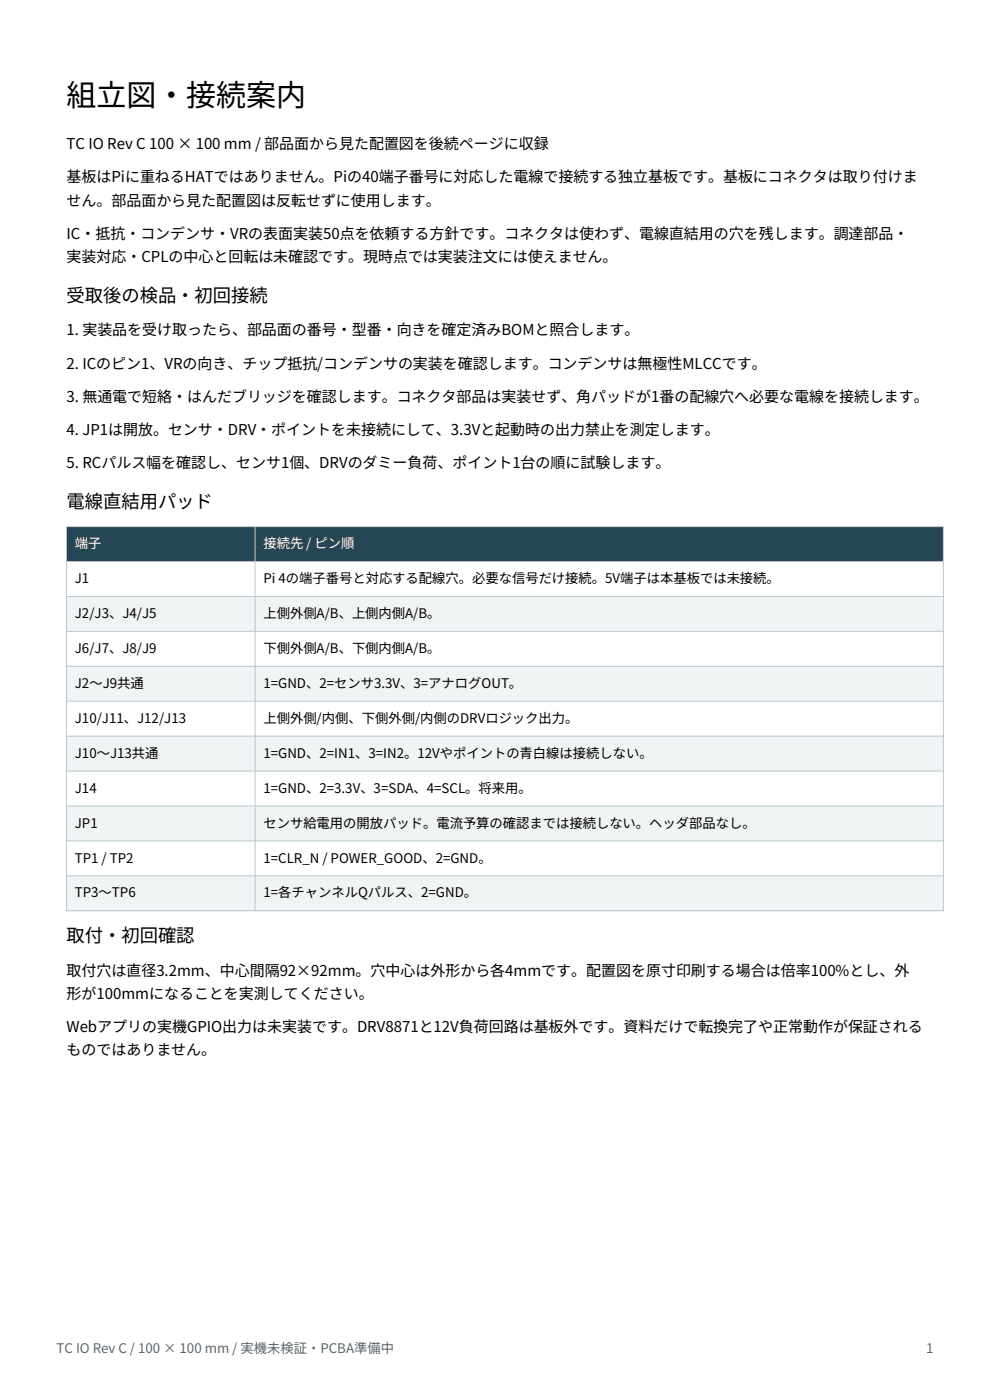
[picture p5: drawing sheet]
<svg xmlns="http://www.w3.org/2000/svg" width="210mm" height="297mm" viewBox="0 0 210 297" stroke-linecap="round" stroke-linejoin="round" font-family="sans-serif">
<defs><g id="words">
<text font-size="6.3" x="14.1" y="22.5">組立図・接続案内</text>
<g font-size="3.9">
<text x="14.1" y="64.1">受取後の検品・初回接続</text>
<text x="14.1" y="107.8">電線直結用パッド</text>
<text x="14.1" y="199.9">取付・初回確認</text>
</g>
<g font-size="3.2">
<text x="14.1" y="31.6">TC IO Rev C 100 × 100 mm / 部品面から見た配置図を後続ページに収録</text>
<text x="14.1" y="38.7">基板はPiに重ねるHATではありません。Piの40端子番号に対応した電線で接続する独立基板です。基板にコネクタは取り付けま</text>
<text x="14.1" y="43.6">せん。部品面から見た配置図は反転せずに使用します。</text>
<text x="14.1" y="50.7">IC・抵抗・コンデンサ・VRの表面実装50点を依頼する方針です。コネクタは使わず、電線直結用の穴を残します。調達部品・</text>
<text x="14.1" y="55.6">実装対応・CPLの中心と回転は未確認です。現時点では実装注文には使えません。</text>
<text x="14.1" y="71.2">1. 実装品を受け取ったら、部品面の番号・型番・向きを確定済みBOMと照合します。</text>
<text x="14.1" y="78.2">2. ICのピン1、VRの向き、チップ抵抗/コンデンサの実装を確認します。コンデンサは無極性MLCCです。</text>
<text x="14.1" y="85.3">3. 無通電で短絡・はんだブリッジを確認します。コネクタ部品は実装せず、角パッドが1番の配線穴へ必要な電線を接続します。</text>
<text x="14.1" y="92.3">4. JP1は開放。センサ・DRV・ポイントを未接続にして、3.3Vと起動時の出力禁止を測定します。</text>
<text x="14.1" y="99.4">5. RCパルス幅を確認し、センサ1個、DRVのダミー負荷、ポイント1台の順に試験します。</text>
<text x="14.1" y="207">取付穴は直径3.2mm、中心間隔92×92mm。穴中心は外形から各4mmです。配置図を原寸印刷する場合は倍率100%とし、外</text>
<text x="14.1" y="211.9">形が100mmになることを実測してください。</text>
<text x="14.1" y="219">Webアプリの実機GPIO出力は未実装です。DRV8871と12V負荷回路は基板外です。資料だけで転換完了や正常動作が保証される</text>
<text x="14.1" y="223.9">ものではありません。</text>
</g>
<g font-size="2.8" fill="#fff">
<text x="15.9" y="116.3">端子</text>
<text x="55.9" y="116.3">接続先 / ピン順</text>
</g>
<g font-size="2.8">
<text x="15.9" y="123.7">J1</text>
<text x="55.9" y="123.7">Pi 4の端子番号と対応する配線穴。必要な信号だけ接続。5V端子は本基板では未接続。</text>
<text x="15.9" y="131.1">J2/J3、J4/J5</text>
<text x="55.9" y="131.1">上側外側A/B、上側内側A/B。</text>
<text x="15.9" y="138.5">J6/J7、J8/J9</text>
<text x="55.9" y="138.5">下側外側A/B、下側内側A/B。</text>
<text x="15.9" y="145.9">J2〜J9共通</text>
<text x="55.9" y="145.9">1=GND、2=センサ3.3V、3=アナログOUT。</text>
<text x="15.9" y="153.3">J10/J11、J12/J13</text>
<text x="55.9" y="153.3">上側外側/内側、下側外側/内側のDRVロジック出力。</text>
<text x="15.9" y="160.8">J10〜J13共通</text>
<text x="55.9" y="160.8">1=GND、2=IN1、3=IN2。12Vやポイントの青白線は接続しない。</text>
<text x="15.9" y="168.2">J14</text>
<text x="55.9" y="168.2">1=GND、2=3.3V、3=SDA、4=SCL。将来用。</text>
<text x="15.9" y="175.6">JP1</text>
<text x="55.9" y="175.6">センサ給電用の開放パッド。電流予算の確認までは接続しない。ヘッダ部品なし。</text>
<text x="15.9" y="183">TP1 / TP2</text>
<text x="55.9" y="183">1=CLR_N / POWER_GOOD、2=GND。</text>
<text x="15.9" y="190.4">TP3〜TP6</text>
<text x="55.9" y="190.4">1=各チャンネルQパルス、2=GND。</text>
</g>
<g font-size="2.8" fill="#526873">
<text x="12" y="287">TC IO Rev C / 100 × 100 mm / 実機未検証・PCBA準備中</text>
<text x="196.4" y="287">1</text>
</g>
</g></defs>
<path d="M14.1 111.7h186v7.4h-186z" fill-rule="evenodd" fill="#254755"/>
<path d="M14.1 119.1h186v7.4h-186z" fill-rule="evenodd" fill="#fff"/>
<path d="M14.1 126.5h186v7.4h-186z" fill-rule="evenodd" fill="#f0f4f5"/>
<path d="M14.1 133.9h186v7.5h-186z" fill-rule="evenodd" fill="#fff"/>
<path d="M14.1 141.4h186v7.4h-186z" fill-rule="evenodd" fill="#f0f4f5"/>
<path d="M14.1 148.8h186v7.4h-186z" fill-rule="evenodd" fill="#fff"/>
<path d="M14.1 156.2h186v7.4h-186z" fill-rule="evenodd" fill="#f0f4f5"/>
<path d="M14.1 163.6h186v7.4h-186z" fill-rule="evenodd" fill="#fff"/>
<path d="M14.1 171h186v7.4h-186z" fill-rule="evenodd" fill="#f0f4f5"/>
<path d="M14.1 178.4h186v7.4h-186z" fill-rule="evenodd" fill="#fff"/>
<path d="M14.1 185.8h186v7.4h-186z" fill-rule="evenodd" fill="#f0f4f5"/>
<path d="M14.1 111.7h186v81.5h-186zM14.1 119.1h186M54.1 111.7v81.5M14.1 126.5h186M14.1 133.9h186M14.1 141.4h186M14.1 148.8h186M14.1 156.2h186M14.1 163.6h186M14.1 171h186M14.1 178.4h186M14.1 185.8h186" fill="none" stroke="#bac8ce" stroke-width=".21"/>
<use href="#words"/>
</svg>
